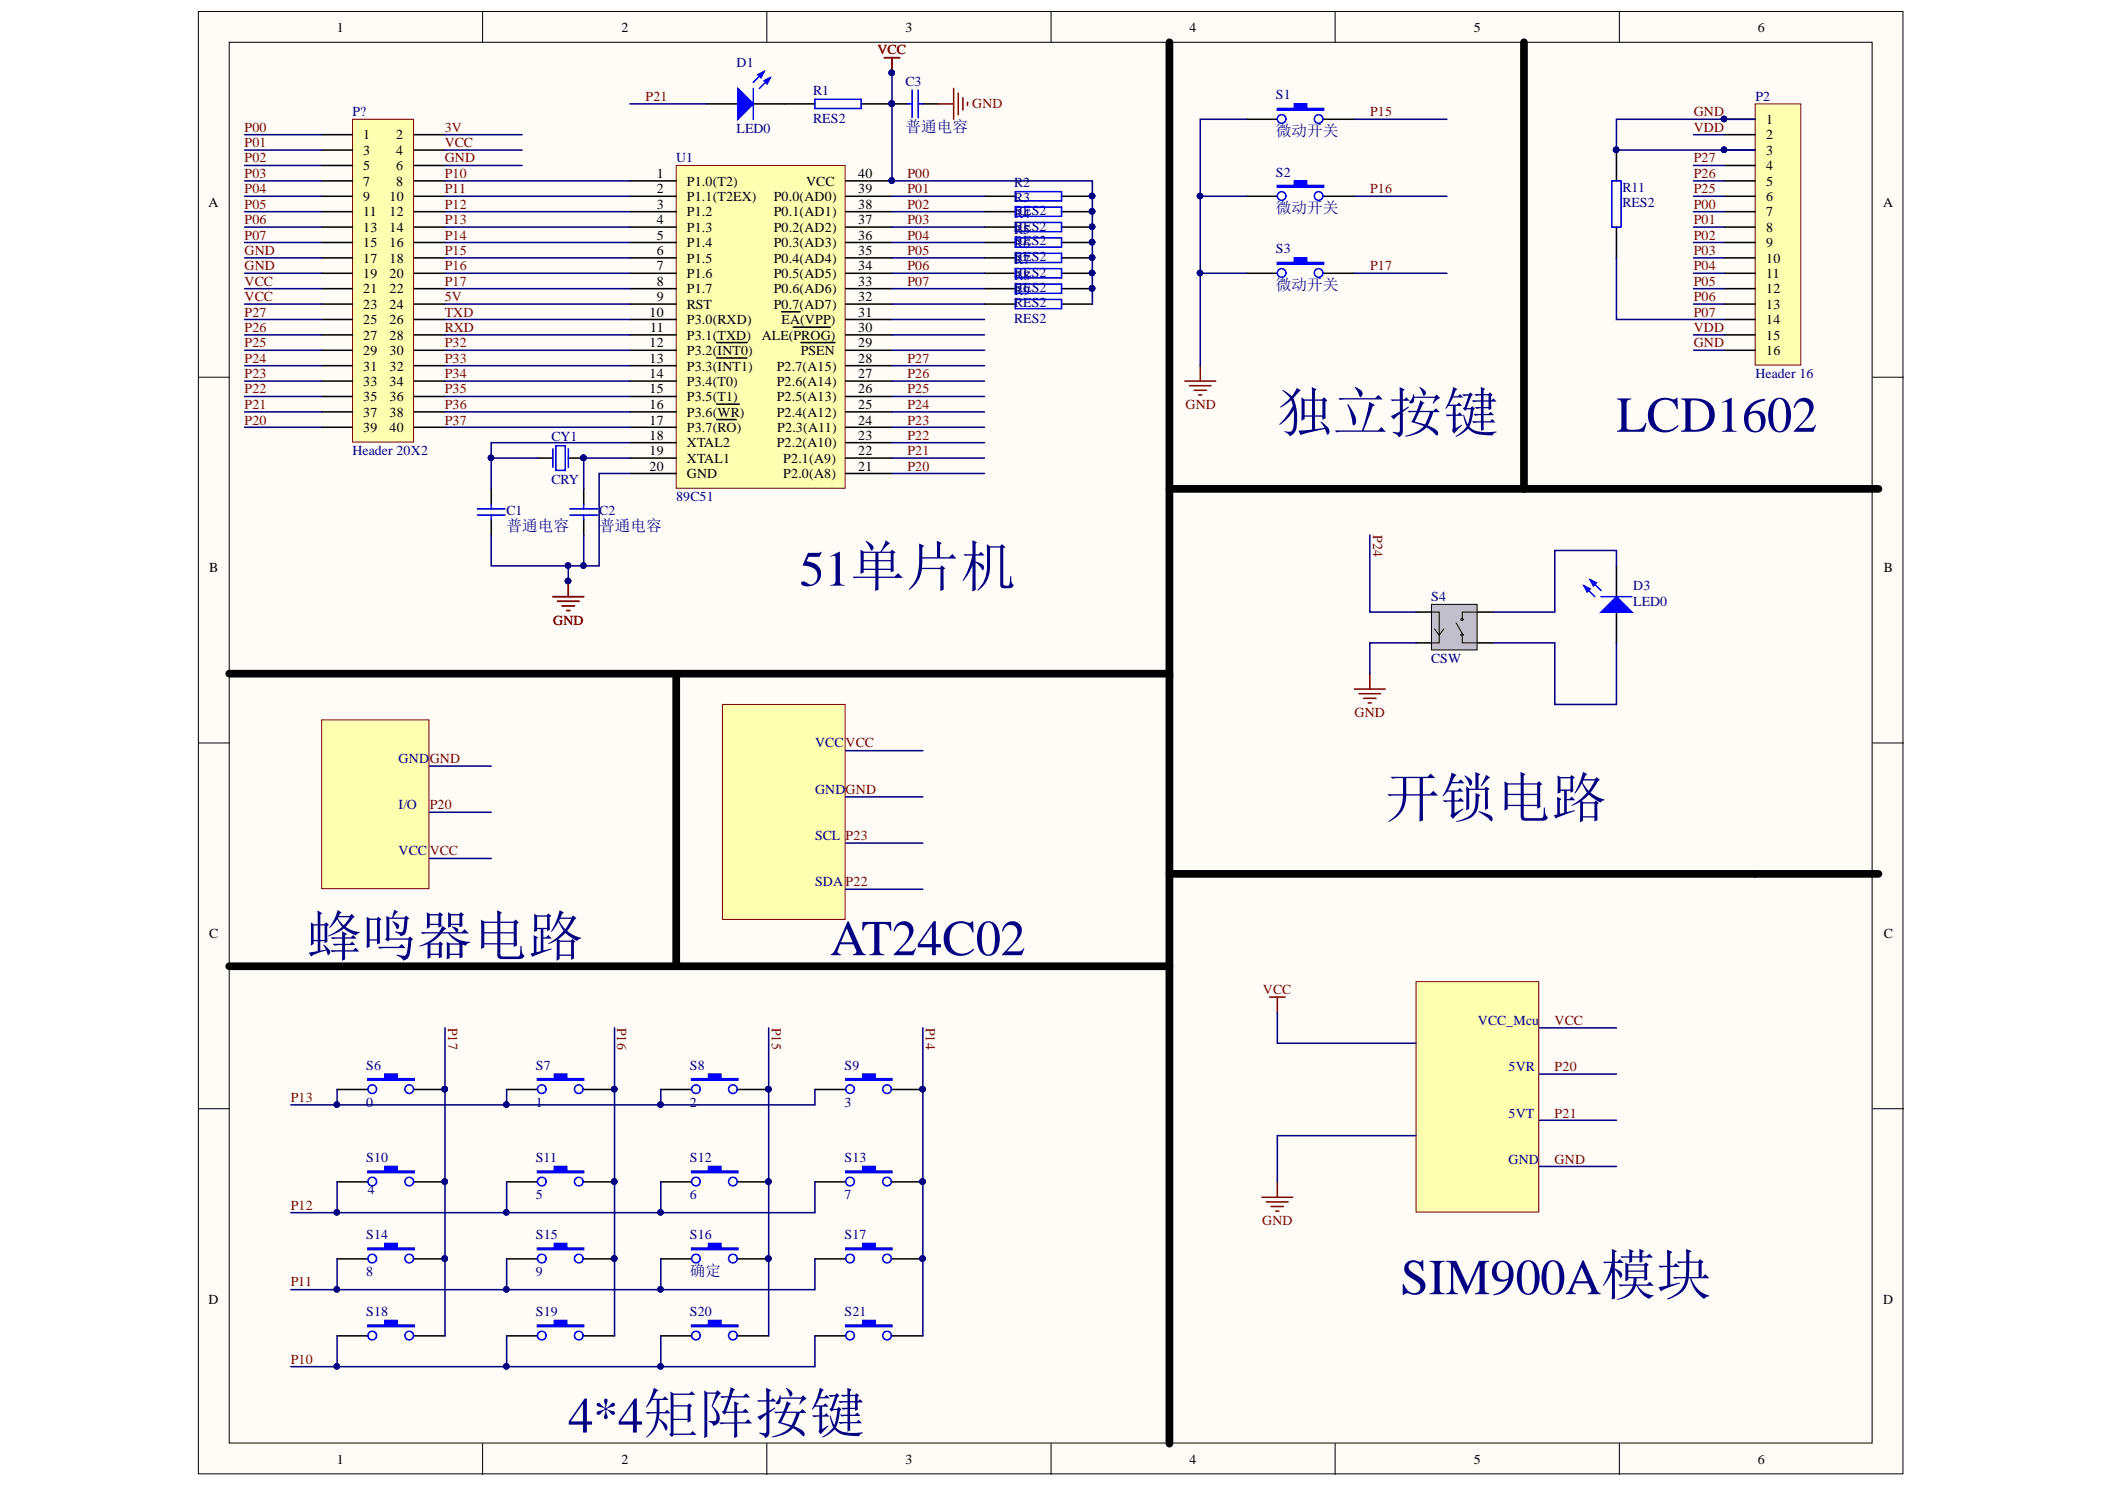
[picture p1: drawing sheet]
<svg xmlns="http://www.w3.org/2000/svg" width="297mm" height="210mm" viewBox="0 0 297 210" stroke-linecap="round" stroke-linejoin="round" font-family="sans-serif">
<defs><g id="words">
<g font-size="7.8" fill="#000080">
<text x="180.2" y="60.9">独立按键</text>
<text x="195.4" y="115.2">开锁电路</text>
<text x="43.2" y="134.7">蜂鸣器电路</text>
</g>
<g font-size="7.1" fill="#000080">
<text x="228.1" y="60.9">LCD1602</text>
<text x="112.8" y="82.6">51单片机</text>
<text x="117.1" y="134.7">AT24C02</text>
<text x="197.6" y="182.6">SIM900A模块</text>
<text x="80.2" y="202.1">4*4矩阵按键</text>
</g>
<g font-size="2.2" fill="#000080">
<text x="127.8" y="18.6">普通电容</text>
<text x="180.1" y="19.3">微动开关</text>
<text x="180.1" y="30.1">微动开关</text>
<text x="180.1" y="41">微动开关</text>
<text x="71.5" y="74.8">普通电容</text>
<text x="84.6" y="74.8">普通电容</text>
<text x="97.3" y="179.9">确定</text>
</g>
<g font-size="2" fill="#800000">
<text x="193.8" y="75.5" transform="rotate(90 193.8 75.5)">P24</text>
<text x="63.3" y="145" transform="rotate(90 63.3 145)">P17</text>
<text x="87.1" y="145" transform="rotate(90 87.1 145)">P16</text>
<text x="108.9" y="145" transform="rotate(90 108.9 145)">P15</text>
<text x="130.7" y="145" transform="rotate(90 130.7 145)">P14</text>
</g>
<g font-size="1.9">
<text x="47.5" y="4.5">1</text>
<text x="87.7" y="4.5">2</text>
<text x="127.8" y="4.5">3</text>
<text x="167.9" y="4.5">4</text>
<text x="208" y="4.5">5</text>
<text x="248" y="4.5">6</text>
<text x="249.2" y="17.5">1</text>
<text x="51.3" y="19.7">1</text>
<text x="51.3" y="21.9">3</text>
<text x="51.3" y="24">5</text>
<text x="55.9" y="19.7">2</text>
<text x="55.9" y="21.9">4</text>
<text x="55.9" y="24">6</text>
<text x="249.2" y="19.7">2</text>
<text x="249.2" y="21.9">3</text>
<text x="249.2" y="24">4</text>
<text x="29.4" y="29.1">A</text>
<text x="51.3" y="26.2">7</text>
<text x="51.3" y="28.4">9</text>
<text x="55" y="28.4">10</text>
<text x="55.9" y="26.2">8</text>
<text x="92.7" y="25.1">1</text>
<text x="92.7" y="27.3">2</text>
<text x="92.7" y="29.5">3</text>
<text x="96.9" y="26.2">P1.0(T2)</text>
<text x="96.9" y="28.4">P1.1(T2EX)</text>
<text x="109.2" y="28.4">P0.0(AD0)</text>
<text x="113.7" y="26.2">VCC</text>
<text x="121.1" y="29.5">38</text>
<text x="121.1" y="27.3">39</text>
<text x="121.1" y="25.1">40</text>
<text x="249.2" y="26.2">5</text>
<text x="249.2" y="28.4">6</text>
<text x="265.7" y="29.1">A</text>
<text x="51.3" y="30.5">11</text>
<text x="51.3" y="32.7">13</text>
<text x="51.3" y="34.9">15</text>
<text x="55" y="30.5">12</text>
<text x="55" y="32.7">14</text>
<text x="55" y="34.9">16</text>
<text x="92.7" y="31.6">4</text>
<text x="92.7" y="33.8">5</text>
<text x="92.7" y="36">6</text>
<text x="96.9" y="30.5">P1.2</text>
<text x="96.9" y="32.7">P1.3</text>
<text x="96.9" y="34.9">P1.4</text>
<text x="109.2" y="34.9">P0.3(AD3)</text>
<text x="109.2" y="32.7">P0.2(AD2)</text>
<text x="109.2" y="30.5">P0.1(AD1)</text>
<text x="121.1" y="36">35</text>
<text x="121.1" y="33.8">36</text>
<text x="121.1" y="31.6">37</text>
<text x="249.2" y="30.5">7</text>
<text x="249.2" y="32.7">8</text>
<text x="249.2" y="34.9">9</text>
<text x="51.3" y="37.1">17</text>
<text x="51.3" y="39.2">19</text>
<text x="51.3" y="41.4">21</text>
<text x="55" y="37.1">18</text>
<text x="55" y="39.2">20</text>
<text x="55" y="41.4">22</text>
<text x="92.7" y="38.1">7</text>
<text x="92.7" y="40.3">8</text>
<text x="96.9" y="37.1">P1.5</text>
<text x="96.9" y="39.2">P1.6</text>
<text x="96.9" y="41.4">P1.7</text>
<text x="109.2" y="41.4">P0.6(AD6)</text>
<text x="109.2" y="39.2">P0.5(AD5)</text>
<text x="109.2" y="37.1">P0.4(AD4)</text>
<text x="121.1" y="40.3">33</text>
<text x="121.1" y="38.1">34</text>
<text x="249.2" y="37.1">10</text>
<text x="249.2" y="39.2">11</text>
<text x="249.2" y="41.4">12</text>
<text x="51.3" y="43.6">23</text>
<text x="51.3" y="45.7">25</text>
<text x="51.3" y="47.9">27</text>
<text x="55" y="43.6">24</text>
<text x="55" y="45.7">26</text>
<text x="55" y="47.9">28</text>
<text x="91.7" y="44.7">10</text>
<text x="91.8" y="46.8">11</text>
<text x="92.7" y="42.5">9</text>
<text x="96.9" y="43.6">RST</text>
<text x="96.9" y="45.7">P3.0(RXD)</text>
<text x="96.9" y="47.9">P3.1(TXD)</text>
<text x="107.5" y="47.9">ALE(PROG)</text>
<text x="109.2" y="43.6">P0.7(AD7)</text>
<text x="110.3" y="45.7">EA(VPP)</text>
<text x="121.1" y="46.8">30</text>
<text x="121.1" y="44.7">31</text>
<text x="121.1" y="42.5">32</text>
<text x="249.2" y="43.6">13</text>
<text x="249.2" y="45.7">14</text>
<text x="249.2" y="47.9">15</text>
<text x="51.3" y="50.1">29</text>
<text x="51.3" y="52.3">31</text>
<text x="55" y="50.1">30</text>
<text x="55" y="52.3">32</text>
<text x="91.7" y="49">12</text>
<text x="91.7" y="51.2">13</text>
<text x="91.7" y="53.3">14</text>
<text x="96.9" y="50.1">P3.2(INT0)</text>
<text x="96.9" y="52.3">P3.3(INT1)</text>
<text x="109.6" y="52.3">P2.7(A15)</text>
<text x="113" y="50.1">PSEN</text>
<text x="121.1" y="53.3">27</text>
<text x="121.1" y="51.2">28</text>
<text x="121.1" y="49">29</text>
<text x="249.2" y="50.1">16</text>
<text x="51.3" y="54.4">33</text>
<text x="51.3" y="56.6">35</text>
<text x="51.3" y="58.8">37</text>
<text x="55" y="54.4">34</text>
<text x="55" y="56.6">36</text>
<text x="55" y="58.8">38</text>
<text x="91.7" y="55.5">15</text>
<text x="91.7" y="57.7">16</text>
<text x="91.7" y="59.9">17</text>
<text x="96.9" y="54.4">P3.4(T0)</text>
<text x="96.9" y="56.6">P3.5(T1)</text>
<text x="96.9" y="58.8">P3.6(WR)</text>
<text x="109.6" y="58.8">P2.4(A12)</text>
<text x="109.6" y="56.6">P2.5(A13)</text>
<text x="109.6" y="54.4">P2.6(A14)</text>
<text x="121.1" y="59.9">24</text>
<text x="121.1" y="57.7">25</text>
<text x="121.1" y="55.5">26</text>
<text x="51.3" y="60.9">39</text>
<text x="55" y="60.9">40</text>
<text x="91.7" y="62">18</text>
<text x="91.7" y="64.2">19</text>
<text x="96.9" y="63.1">XTAL2</text>
<text x="96.9" y="65.3">XTAL1</text>
<text x="96.9" y="60.9">P3.7(RO)</text>
<text x="109.6" y="63.1">P2.2(A10)</text>
<text x="109.7" y="60.9">P2.3(A11)</text>
<text x="110.5" y="65.3">P2.1(A9)</text>
<text x="121.1" y="64.2">22</text>
<text x="121.1" y="62">23</text>
<text x="91.7" y="66.4">20</text>
<text x="96.9" y="67.5">GND</text>
<text x="110.5" y="67.5">P2.0(A8)</text>
<text x="121.1" y="66.4">21</text>
<text x="29.5" y="80.8">B</text>
<text x="265.8" y="80.8">B</text>
<text x="29.5" y="132.4">C</text>
<text x="265.8" y="132.4">C</text>
<text x="29.4" y="183.9">D</text>
<text x="265.7" y="183.9">D</text>
<text x="47.5" y="206.5">1</text>
<text x="87.7" y="206.5">2</text>
<text x="127.8" y="206.5">3</text>
<text x="167.9" y="206.5">4</text>
<text x="208" y="206.5">5</text>
<text x="248" y="206.5">6</text>
</g>
<g font-size="1.9" fill="#000080">
<text x="103.9" y="9.5">D1</text>
<text x="49.7" y="16.4">P?</text>
<text x="114.8" y="13.3">R1</text>
<text x="114.8" y="17.3">RES2</text>
<text x="127.8" y="12.1">C3</text>
<text x="180.1" y="14">S1</text>
<text x="247.7" y="14.3">P2</text>
<text x="95.4" y="22.9">U1</text>
<text x="103.9" y="18.8">LED0</text>
<text x="143.1" y="26.4">R2</text>
<text x="143.1" y="28.5">R3</text>
<text x="180.1" y="24.9">S2</text>
<text x="228.9" y="27">R11</text>
<text x="228.9" y="29.2">RES2</text>
<text x="143.1" y="30.7">R4</text>
<text x="143.1" y="34.6">RES2</text>
<text x="143.1" y="30.3">RES2</text>
<text x="143.1" y="35.1">R6</text>
<text x="143.1" y="32.5">RES2</text>
<text x="143.1" y="32.9">R5</text>
<text x="180.1" y="35.7">S3</text>
<text x="143.1" y="41.6">R9</text>
<text x="143.1" y="39">RES2</text>
<text x="143.1" y="39.4">R8</text>
<text x="143.1" y="37.2">R7</text>
<text x="143.1" y="41.1">RES2</text>
<text x="143.1" y="36.8">RES2</text>
<text x="143.1" y="45.5">RES2</text>
<text x="143.1" y="43.3">RES2</text>
<text x="247.7" y="53.3">Header 16</text>
<text x="49.7" y="64.2">Header 20X2</text>
<text x="77.8" y="62.3">CY1</text>
<text x="77.8" y="68.3">CRY</text>
<text x="95.4" y="70.7">89C51</text>
<text x="71.5" y="72.6">C1</text>
<text x="84.6" y="72.6">C2</text>
<text x="230.5" y="83.3">D3</text>
<text x="202" y="84.8">S4</text>
<text x="230.5" y="85.5">LED0</text>
<text x="202" y="93.5">CSW</text>
<text x="56.2" y="107.6">GND</text>
<text x="115" y="105.4">VCC</text>
<text x="115" y="112">GND</text>
<text x="56.2" y="114.1">I/O</text>
<text x="115" y="118.5">SCL</text>
<text x="56.2" y="120.6">VCC</text>
<text x="115" y="125">SDA</text>
<text x="208.6" y="144.5">VCC_Mcu</text>
<text x="51.7" y="150.9">S6</text>
<text x="75.6" y="150.9">S7</text>
<text x="97.3" y="150.9">S8</text>
<text x="119.2" y="150.9">S9</text>
<text x="212.9" y="151.1">5VR</text>
<text x="51.7" y="156.1">0</text>
<text x="75.6" y="156.1">1</text>
<text x="97.3" y="156.1">2</text>
<text x="119.2" y="156.1">3</text>
<text x="212.9" y="157.6">5VT</text>
<text x="51.7" y="163.9">S10</text>
<text x="75.6" y="163.9">S11</text>
<text x="97.3" y="163.9">S12</text>
<text x="119.2" y="163.9">S13</text>
<text x="212.9" y="164.1">GND</text>
<text x="51.9" y="168.5">4</text>
<text x="75.6" y="169.1">5</text>
<text x="97.3" y="169.1">6</text>
<text x="119.2" y="169.1">7</text>
<text x="51.7" y="174.8">S14</text>
<text x="51.7" y="179.9">8</text>
<text x="75.6" y="174.8">S15</text>
<text x="75.6" y="179.9">9</text>
<text x="97.3" y="174.8">S16</text>
<text x="119.2" y="174.8">S17</text>
<text x="51.7" y="185.6">S18</text>
<text x="75.6" y="185.6">S19</text>
<text x="97.3" y="185.6">S20</text>
<text x="119.2" y="185.6">S21</text>
</g>
<g font-size="1.9" fill="#800000">
<text x="123.8" y="7.7">VCC</text>
<text x="91.1" y="14.3">P21</text>
<text x="137.2" y="15.3">GND</text>
<text x="193.3" y="16.4">P15</text>
<text x="239" y="16.4">GND</text>
<text x="34.5" y="18.6">P00</text>
<text x="34.5" y="20.8">P01</text>
<text x="34.5" y="22.9">P02</text>
<text x="62.8" y="18.6">3V</text>
<text x="62.8" y="20.8">VCC</text>
<text x="62.8" y="22.9">GND</text>
<text x="239" y="18.6">VDD</text>
<text x="239" y="22.9">P27</text>
<text x="34.5" y="25.1">P03</text>
<text x="34.5" y="27.3">P04</text>
<text x="34.5" y="29.5">P05</text>
<text x="62.8" y="25.1">P10</text>
<text x="62.8" y="27.3">P11</text>
<text x="62.8" y="29.5">P12</text>
<text x="128" y="25.1">P00</text>
<text x="128" y="27.3">P01</text>
<text x="128" y="29.5">P02</text>
<text x="193.3" y="27.3">P16</text>
<text x="239" y="25.1">P26</text>
<text x="239" y="27.3">P25</text>
<text x="239" y="29.5">P00</text>
<text x="34.5" y="31.6">P06</text>
<text x="34.5" y="33.8">P07</text>
<text x="34.5" y="36">GND</text>
<text x="62.8" y="31.6">P13</text>
<text x="62.8" y="33.8">P14</text>
<text x="62.8" y="36">P15</text>
<text x="128" y="31.6">P03</text>
<text x="128" y="33.8">P04</text>
<text x="128" y="36">P05</text>
<text x="239" y="31.6">P01</text>
<text x="239" y="33.8">P02</text>
<text x="239" y="36">P03</text>
<text x="34.5" y="38.1">GND</text>
<text x="34.5" y="40.3">VCC</text>
<text x="62.8" y="38.1">P16</text>
<text x="62.8" y="40.3">P17</text>
<text x="128" y="38.1">P06</text>
<text x="128" y="40.3">P07</text>
<text x="193.3" y="38.1">P17</text>
<text x="239" y="38.1">P04</text>
<text x="239" y="40.3">P05</text>
<text x="34.5" y="42.5">VCC</text>
<text x="34.5" y="44.7">P27</text>
<text x="34.5" y="46.8">P26</text>
<text x="62.8" y="42.5">5V</text>
<text x="62.8" y="44.7">TXD</text>
<text x="62.8" y="46.8">RXD</text>
<text x="239" y="42.5">P06</text>
<text x="239" y="44.7">P07</text>
<text x="239" y="46.8">VDD</text>
<text x="34.5" y="49">P25</text>
<text x="34.5" y="51.2">P24</text>
<text x="34.5" y="53.3">P23</text>
<text x="62.8" y="49">P32</text>
<text x="62.8" y="51.2">P33</text>
<text x="62.8" y="53.3">P34</text>
<text x="128" y="51.2">P27</text>
<text x="128" y="53.3">P26</text>
<text x="239" y="49">GND</text>
<text x="34.5" y="55.5">P22</text>
<text x="34.5" y="57.7">P21</text>
<text x="34.5" y="59.9">P20</text>
<text x="62.8" y="55.5">P35</text>
<text x="62.8" y="57.7">P36</text>
<text x="62.8" y="59.9">P37</text>
<text x="128" y="55.5">P25</text>
<text x="128" y="57.7">P24</text>
<text x="128" y="59.9">P23</text>
<text x="167.3" y="57.7">GND</text>
<text x="128" y="62">P22</text>
<text x="128" y="64.2">P21</text>
<text x="128" y="66.4">P20</text>
<text x="78.1" y="88.1">GND</text>
<text x="191.1" y="101.1">GND</text>
<text x="60.6" y="107.6">GND</text>
<text x="119.3" y="105.4">VCC</text>
<text x="119.3" y="112">GND</text>
<text x="60.6" y="114.1">P20</text>
<text x="119.3" y="118.5">P23</text>
<text x="60.6" y="120.6">VCC</text>
<text x="119.3" y="125">P22</text>
<text x="178.2" y="140.2">VCC</text>
<text x="219.4" y="144.5">VCC</text>
<text x="41" y="155.4">P13</text>
<text x="219.4" y="151.1">P20</text>
<text x="219.4" y="157.6">P21</text>
<text x="219.4" y="164.1">GND</text>
<text x="41" y="170.7">P12</text>
<text x="178.1" y="172.8">GND</text>
<text x="41" y="181.5">P11</text>
<text x="41" y="192.4">P10</text>
</g>
</g></defs>
<g fill="#fffcf8" stroke="#000" stroke-width=".14">
<path d="M28 1.6h240.5v206.3h-240.5z"/>
<path d="M32.3 6h231.9v197.6h-231.9z"/>
</g>
<g fill="none" stroke="#000" stroke-width=".14">
<path d="M68.1 1.6v4.4M108.2 1.6v4.4M148.3 1.6v4.4M188.4 1.6v4.4M228.5 1.6v4.4M28 53.2h4.3M264.3 53.2h4.3M28 104.8h4.3M264.3 104.8h4.3M28 156.4h4.3M264.3 156.4h4.3M68.1 203.6v4.4"/>
<path d="M108.2 203.6v4.4M148.3 203.6v4.4M188.4 203.6v4.4M228.5 203.6v4.4"/>
</g>
<path d="M95.4 23.3h23.9v45.6h-23.9z" fill="#ffffb0" stroke="#800000" stroke-width=".14"/>
<g fill="none" stroke="#000" stroke-width=".22">
<path d="M88.9 38.5h6.5M88.9 36.4h6.5M88.9 34.2h6.5M88.9 32h6.5M88.9 29.9h6.5M88.9 27.7h6.5M88.9 25.5h6.5M119.3 38.5h6.6M119.3 36.4h6.6M119.3 34.2h6.6M119.3 32h6.6M119.3 29.9h6.6"/>
<path d="M119.3 27.7h6.6M119.3 25.5h6.6M88.9 42.9h6.5M88.9 58.1h6.5M88.9 55.9h6.5M88.9 53.8h6.5M88.9 51.6h6.5M88.9 49.4h6.5M88.9 47.2h6.5M88.9 45.1h6.5M88.9 40.7h6.5M101.1 48.3h4.3"/>
<path d="M101.1 50.5h4.3M101.1 57h3.2M101.1 59.2h2.8M110.3 44h2.6M111.9 46.2h5.3M113 48.3h4.8M119.3 42.9h6.6M119.3 58.1h6.6M119.3 55.9h6.6M119.3 53.8h6.6M119.3 51.6h6.6M119.3 49.4h6.6"/>
<path d="M119.3 47.2h6.6M119.3 45.1h6.6M119.3 40.7h6.6M88.9 62.4h6.5M88.9 64.6h6.5M88.9 66.8h6.5M88.9 60.3h6.5M119.3 62.4h6.6M119.3 64.6h6.6M119.3 66.8h6.6M119.3 60.3h6.6"/>
</g>
<circle cx="125.8" cy="25.5" r=".39" fill="#000080" stroke="#000080" stroke-width=".14"/>
<path d="M49.7 16.8h8.7v45.6h-8.7z" fill="#ffffb0" stroke="#800000" stroke-width=".14"/>
<g fill="none" stroke="#000" stroke-width=".22">
<path d="M45.4 19h4.3M58.4 19h4.4M99.8 14.7h4.3M106.3 14.7h8.7M121.5 14.7h6.5M130.2 14.7h2.2M45.4 21.2h4.3M45.4 23.3h4.3M45.4 25.5h4.3M45.4 27.7h4.3M45.4 29.9h4.3M45.4 32h4.3"/>
<path d="M45.4 34.2h4.3M45.4 36.4h4.3M45.4 38.5h4.3M58.4 21.2h4.4M58.4 23.3h4.4M58.4 25.5h4.4M58.4 27.7h4.4M58.4 29.9h4.4M58.4 32h4.4M58.4 34.2h4.4M58.4 36.4h4.4M58.4 38.5h4.4"/>
<path d="M138.9 27.7h4.4M138.9 29.9h4.4M138.9 32h4.4M138.9 34.2h4.4M138.9 36.4h4.4M138.9 38.5h4.4M149.8 27.7h4.3M149.8 29.9h4.3M149.8 32h4.3M149.8 34.2h4.3M149.8 36.4h4.3M149.8 38.5h4.3"/>
<path d="M45.4 40.7h4.3M45.4 42.9h4.3M45.4 45.1h4.3M45.4 47.2h4.3M45.4 49.4h4.3M45.4 51.6h4.3M45.4 53.8h4.3M45.4 55.9h4.3M45.4 58.1h4.3M58.4 40.7h4.4M58.4 42.9h4.4M58.4 45.1h4.4"/>
<path d="M58.4 47.2h4.4M58.4 49.4h4.4M58.4 51.6h4.4M58.4 53.8h4.4M58.4 55.9h4.4M58.4 58.1h4.4M138.9 40.7h4.4M138.9 42.9h4.4M149.8 40.7h4.3M149.8 42.9h4.3M45.4 60.3h4.3M58.4 60.3h4.4"/>
<path d="M69.3 69v2.1M69.3 73.3v2.2M75.8 64.6h2.2M80.2 64.6h2.2M82.4 69v2.1M82.4 73.3v2.2"/>
</g>
<g fill="#000080" stroke="#000080" stroke-width=".14">
<circle cx="82.3" cy="64.6" r=".39"/>
<circle cx="80.2" cy="82" r=".39"/>
<circle cx="154.1" cy="32" r=".39"/>
<circle cx="154.1" cy="27.6" r=".39"/>
<circle cx="154.1" cy="36.3" r=".39"/>
<circle cx="154.1" cy="40.7" r=".39"/>
<circle cx="154.1" cy="38.5" r=".39"/>
<circle cx="154.1" cy="29.8" r=".39"/>
<circle cx="154.1" cy="34.2" r=".39"/>
<circle cx="125.8" cy="14.6" r=".39"/>
</g>
<g fill="none" stroke="#00f" stroke-width=".22">
<path d="M115 14h6.5v1.3h-6.5zM128 14.7h.7M128.7 12.7v3.9M129.6 14.7h.6M129.6 12.7v3.9M143.3 27h6.5v1.3h-6.5zM143.3 29.2h6.5v1.3h-6.5zM143.3 31.4h6.5v1.3h-6.5zM143.3 33.6h6.5v1.3h-6.5zM143.3 35.7h6.5v1.3h-6.5zM143.3 37.9h6.5v1.3h-6.5zM143.3 40.1h6.5v1.3h-6.5z"/>
<path d="M143.3 42.2h6.5v1.3h-6.5zM67.4 72.7h3.9M67.4 71.8h3.9M69.3 71.1v.7M69.3 72.7v.6M78 63.3v2.6M78.5 62.9h1.3v3.5h-1.3zM80.2 63.3v2.6M80.4 72.7h3.9M80.4 71.8h3.9M82.4 71.1v.7M82.4 72.7v.6"/>
</g>
<path d="M78 84.2h4.4M78.7 84.8h3M79.3 85.5h1.8M80 86.1h.4M80.2 82v2.2" fill="none" stroke="#800000" stroke-width=".22"/>
<path d="M104.1 12.5l2.2 2.2-2.2 2.1z" fill="#00f"/>
<path d="M104.1 12.5l2.2 2.2-2.2 2.1zM107.8 10.1l-1.5 1.5M108.7 11l-1.5 1.5" fill="none" stroke="#00f" stroke-width=".22"/>
<path d="M107.8 11.4l.9-.4-.4 .8z" fill="#00f"/>
<path d="M107.8 11.4l.9-.4-.4 .8z" fill="none" stroke="#00f" stroke-width=".22"/>
<path d="M106.9 10.5l.9-.4-.4 .9z" fill="#00f"/>
<path d="M106.3 12.5v4.3M106.9 10.5l.9-.4-.4 .9z" fill="none" stroke="#00f" stroke-width=".22"/>
<path d="M132.4 14.7h2.2M134.6 12.5v4.3M135.2 13.1v3.1M135.9 13.8v1.7M136.5 14.4v.5" fill="none" stroke="#800000" stroke-width=".22"/>
<path d="M175.9 16.8h4.3M186.8 16.8h4.3" fill="none" stroke="#000" stroke-width=".22"/>
<path d="M180.2 15.3h2.4v-.6h1.8v.6h2.4v.2h-6.6z" fill-rule="evenodd" fill="#00f"/>
<g fill="none" stroke="#00f" stroke-width=".22">
<path d="M180.2 15.3h2.4v-.6h1.8v.6h2.4v.2h-6.6z"/>
<circle cx="180.9" cy="16.8" r=".61"/>
<circle cx="186.1" cy="16.8" r=".61"/>
</g>
<path d="M175.9 27.7h4.3M186.8 27.7h4.3" fill="none" stroke="#000" stroke-width=".22"/>
<path d="M180.2 26.2h2.4v-.7h1.8v.7h2.4v.2h-6.6z" fill-rule="evenodd" fill="#00f"/>
<g fill="none" stroke="#00f" stroke-width=".22">
<path d="M180.2 26.2h2.4v-.7h1.8v.7h2.4v.2h-6.6z"/>
<circle cx="180.9" cy="27.6" r=".61"/>
<circle cx="186.1" cy="27.6" r=".61"/>
</g>
<path d="M175.9 38.5h4.3M186.8 38.5h4.3" fill="none" stroke="#000" stroke-width=".22"/>
<path d="M180.2 37h2.4v-.6h1.8v.6h2.4v.2h-6.6z" fill-rule="evenodd" fill="#00f"/>
<g fill="none" stroke="#00f" stroke-width=".22">
<path d="M180.2 37h2.4v-.6h1.8v.6h2.4v.2h-6.6z"/>
<circle cx="180.9" cy="38.5" r=".61"/>
<circle cx="186.1" cy="38.5" r=".61"/>
</g>
<path d="M167.2 53.8h4.3M167.8 54.4h3.1M168.5 55.1h1.7M169.2 55.7h.4M169.4 51.6v2.2" fill="none" stroke="#800000" stroke-width=".22"/>
<path d="M247.7 14.7h6.4v36.8h-6.4z" fill="#ffffb0" stroke="#800000" stroke-width=".14"/>
<g fill="none" stroke="#000" stroke-width=".22">
<path d="M243.3 16.8h4.4M243.3 19h4.4M228.1 21.2v4.3M228.1 32v4.4M243.3 21.2h4.4M243.3 23.3h4.4M243.3 25.5h4.4M243.3 27.7h4.4M243.3 29.9h4.4M243.3 32h4.4M243.3 34.2h4.4M243.3 36.4h4.4"/>
<path d="M243.3 38.5h4.4M243.3 40.7h4.4M243.3 42.9h4.4M243.3 45.1h4.4M243.3 47.2h4.4M243.3 49.4h4.4M199.8 86.3h2.2M199.8 90.7h2.2M208.5 86.3h2.2M208.5 90.7h2.2"/>
</g>
<g fill="#000080" stroke="#000080" stroke-width=".14">
<circle cx="243.3" cy="16.8" r=".39"/>
<circle cx="243.3" cy="21.1" r=".39"/>
<circle cx="228.1" cy="21.1" r=".39"/>
</g>
<path d="M227.4 25.5h1.3v6.5h-1.3z" fill="none" stroke="#00f" stroke-width=".22"/>
<path d="M202 85.3h6.4v6.4h-6.4z" fill="#c0c0c0" stroke="#000" stroke-width=".14"/>
<g fill="none" stroke="#000" stroke-width=".14">
<path d="M202 86.3h1.1v4.4h-1.1M202.4 88.7l.7 .9 .6-.9M205.5 87.9l.8 1.5M206.3 89.8v.9h2.2M208.5 86.3h-2.2v.9"/>
<circle cx="206.3" cy="87.4" r=".15"/>
<circle cx="206.3" cy="89.6" r=".15"/>
</g>
<path d="M191.1 97.2h4.4M191.8 97.9h3M192.4 98.5h1.8M193.1 99.2h.4M193.3 95v2.2" fill="none" stroke="#800000" stroke-width=".22"/>
<path d="M199.8 138.5h17.3v32.5h-17.3z" fill="#ffffb0" stroke="#800000" stroke-width=".14"/>
<path d="M165 6v89h-132.7M215 6v63" fill="none" stroke="#000" stroke-width="1.1"/>
<path d="M228.1 79.8v4.4M228.1 86.3v4.4" fill="none" stroke="#000" stroke-width=".22"/>
<path d="M225.9 86.3l2.2-2.1 2.2 2.1z" fill="#00f"/>
<path d="M223.5 82.6l1.6 1.6M224.4 81.8l1.5 1.5M225.9 86.3l2.2-2.1 2.2 2.1z" fill="none" stroke="#00f" stroke-width=".22"/>
<path d="M224.4 81.8l.9 .4-.5 .4z" fill="#00f"/>
<path d="M224.4 81.8l.9 .4-.5 .4z" fill="none" stroke="#00f" stroke-width=".22"/>
<path d="M223.5 82.6l.9 .5-.4 .4z" fill="#00f"/>
<path d="M223.5 82.6l.9 .5-.4 .4zM225.9 84.2h4.4" fill="none" stroke="#00f" stroke-width=".22"/>
<path d="M165 69h100.1M165 95v108.6M165 123.3h100.1" fill="none" stroke="#000" stroke-width="1.1"/>
<path d="M47.6 153.7h4.3M58.4 153.7h4.4" fill="none" stroke="#000" stroke-width=".22"/>
<circle cx="62.8" cy="153.6" r=".39" fill="#000080" stroke="#000080" stroke-width=".14"/>
<path d="M51.9 152.2h2.4v-.7h1.8v.7h2.3v.2h-6.5z" fill-rule="evenodd" fill="#00f"/>
<g fill="none" stroke="#00f" stroke-width=".22">
<path d="M51.9 152.2h2.4v-.7h1.8v.7h2.3v.2h-6.5z"/>
<circle cx="52.5" cy="153.6" r=".61"/>
<circle cx="57.7" cy="153.6" r=".61"/>
</g>
<g fill="#000080" stroke="#000080" stroke-width=".14">
<circle cx="62.8" cy="153.6" r=".39"/>
<circle cx="62.8" cy="166.7" r=".39"/>
</g>
<path d="M47.6 166.7h4.3M58.4 166.7h4.4" fill="none" stroke="#000" stroke-width=".22"/>
<path d="M51.9 165.2h2.4v-.7h1.8v.7h2.3v.2h-6.5z" fill-rule="evenodd" fill="#00f"/>
<g fill="none" stroke="#00f" stroke-width=".22">
<path d="M51.9 165.2h2.4v-.7h1.8v.7h2.3v.2h-6.5z"/>
<circle cx="52.5" cy="166.7" r=".61"/>
<circle cx="57.7" cy="166.7" r=".61"/>
</g>
<g fill="#000080" stroke="#000080" stroke-width=".14">
<circle cx="62.8" cy="166.7" r=".39"/>
<circle cx="62.8" cy="177.5" r=".39"/>
</g>
<path d="M47.6 177.6h4.3M58.4 177.6h4.4" fill="none" stroke="#000" stroke-width=".22"/>
<path d="M51.9 176.1h2.4v-.7h1.8v.7h2.3v.2h-6.5z" fill-rule="evenodd" fill="#00f"/>
<g fill="none" stroke="#00f" stroke-width=".22">
<path d="M51.9 176.1h2.4v-.7h1.8v.7h2.3v.2h-6.5z"/>
<circle cx="52.5" cy="177.5" r=".61"/>
<circle cx="57.7" cy="177.5" r=".61"/>
</g>
<circle cx="62.8" cy="177.5" r=".39" fill="#000080" stroke="#000080" stroke-width=".14"/>
<path d="M47.6 188.4h4.3M58.4 188.4h4.4" fill="none" stroke="#000" stroke-width=".22"/>
<path d="M51.9 186.9h2.4v-.6h1.8v.6h2.3v.2h-6.5z" fill-rule="evenodd" fill="#00f"/>
<g fill="none" stroke="#00f" stroke-width=".22">
<path d="M51.9 186.9h2.4v-.6h1.8v.6h2.3v.2h-6.5z"/>
<circle cx="52.5" cy="188.4" r=".61"/>
<circle cx="57.7" cy="188.4" r=".61"/>
</g>
<path d="M71.5 153.7h4.3M82.4 153.7h4.3" fill="none" stroke="#000" stroke-width=".22"/>
<circle cx="86.7" cy="153.6" r=".39" fill="#000080" stroke="#000080" stroke-width=".14"/>
<path d="M75.8 152.2h2.4v-.7h1.8v.7h2.4v.2h-6.6z" fill-rule="evenodd" fill="#00f"/>
<g fill="none" stroke="#00f" stroke-width=".22">
<path d="M75.8 152.2h2.4v-.7h1.8v.7h2.4v.2h-6.6z"/>
<circle cx="76.5" cy="153.6" r=".61"/>
<circle cx="81.7" cy="153.6" r=".61"/>
</g>
<g fill="#000080" stroke="#000080" stroke-width=".14">
<circle cx="86.7" cy="153.6" r=".39"/>
<circle cx="86.7" cy="166.7" r=".39"/>
</g>
<path d="M71.5 166.7h4.3M82.4 166.7h4.3" fill="none" stroke="#000" stroke-width=".22"/>
<path d="M75.8 165.2h2.4v-.7h1.8v.7h2.4v.2h-6.6z" fill-rule="evenodd" fill="#00f"/>
<g fill="none" stroke="#00f" stroke-width=".22">
<path d="M75.8 165.2h2.4v-.7h1.8v.7h2.4v.2h-6.6z"/>
<circle cx="76.5" cy="166.7" r=".61"/>
<circle cx="81.7" cy="166.7" r=".61"/>
</g>
<g fill="#000080" stroke="#000080" stroke-width=".14">
<circle cx="86.7" cy="166.7" r=".39"/>
<circle cx="86.7" cy="177.5" r=".39"/>
</g>
<path d="M71.5 177.6h4.3M82.4 177.6h4.3" fill="none" stroke="#000" stroke-width=".22"/>
<path d="M75.8 176.1h2.4v-.7h1.8v.7h2.4v.2h-6.6z" fill-rule="evenodd" fill="#00f"/>
<g fill="none" stroke="#00f" stroke-width=".22">
<path d="M75.8 176.1h2.4v-.7h1.8v.7h2.4v.2h-6.6z"/>
<circle cx="76.5" cy="177.5" r=".61"/>
<circle cx="81.7" cy="177.5" r=".61"/>
</g>
<circle cx="86.7" cy="177.5" r=".39" fill="#000080" stroke="#000080" stroke-width=".14"/>
<path d="M71.5 188.4h4.3M82.4 188.4h4.3" fill="none" stroke="#000" stroke-width=".22"/>
<path d="M75.8 186.9h2.4v-.6h1.8v.6h2.4v.2h-6.6z" fill-rule="evenodd" fill="#00f"/>
<g fill="none" stroke="#00f" stroke-width=".22">
<path d="M75.8 186.9h2.4v-.6h1.8v.6h2.4v.2h-6.6z"/>
<circle cx="76.5" cy="188.4" r=".61"/>
<circle cx="81.7" cy="188.4" r=".61"/>
</g>
<path d="M93.2 153.7h4.4M104.1 153.7h4.4" fill="none" stroke="#000" stroke-width=".22"/>
<circle cx="108.4" cy="153.6" r=".39" fill="#000080" stroke="#000080" stroke-width=".14"/>
<path d="M97.6 152.2h2.4v-.7h1.7v.7h2.4v.2h-6.5z" fill-rule="evenodd" fill="#00f"/>
<g fill="none" stroke="#00f" stroke-width=".22">
<path d="M97.6 152.2h2.4v-.7h1.7v.7h2.4v.2h-6.5z"/>
<circle cx="98.2" cy="153.6" r=".61"/>
<circle cx="103.4" cy="153.6" r=".61"/>
</g>
<g fill="#000080" stroke="#000080" stroke-width=".14">
<circle cx="108.4" cy="153.6" r=".39"/>
<circle cx="108.4" cy="166.7" r=".39"/>
</g>
<path d="M93.2 166.7h4.4M104.1 166.7h4.4" fill="none" stroke="#000" stroke-width=".22"/>
<path d="M97.6 165.2h2.4v-.7h1.7v.7h2.4v.2h-6.5z" fill-rule="evenodd" fill="#00f"/>
<g fill="none" stroke="#00f" stroke-width=".22">
<path d="M97.6 165.2h2.4v-.7h1.7v.7h2.4v.2h-6.5z"/>
<circle cx="98.2" cy="166.7" r=".61"/>
<circle cx="103.4" cy="166.7" r=".61"/>
</g>
<g fill="#000080" stroke="#000080" stroke-width=".14">
<circle cx="108.4" cy="166.7" r=".39"/>
<circle cx="108.4" cy="177.5" r=".39"/>
</g>
<path d="M93.2 177.6h4.4M104.1 177.6h4.4" fill="none" stroke="#000" stroke-width=".22"/>
<path d="M97.6 176.1h2.4v-.7h1.7v.7h2.4v.2h-6.5z" fill-rule="evenodd" fill="#00f"/>
<g fill="none" stroke="#00f" stroke-width=".22">
<path d="M97.6 176.1h2.4v-.7h1.7v.7h2.4v.2h-6.5z"/>
<circle cx="98.2" cy="177.5" r=".61"/>
<circle cx="103.4" cy="177.5" r=".61"/>
</g>
<circle cx="108.4" cy="177.5" r=".39" fill="#000080" stroke="#000080" stroke-width=".14"/>
<path d="M93.2 188.4h4.4M104.1 188.4h4.4" fill="none" stroke="#000" stroke-width=".22"/>
<path d="M97.6 186.9h2.4v-.6h1.7v.6h2.4v.2h-6.5z" fill-rule="evenodd" fill="#00f"/>
<g fill="none" stroke="#00f" stroke-width=".22">
<path d="M97.6 186.9h2.4v-.6h1.7v.6h2.4v.2h-6.5z"/>
<circle cx="98.2" cy="188.4" r=".61"/>
<circle cx="103.4" cy="188.4" r=".61"/>
</g>
<path d="M115 153.7h4.3M125.9 153.7h4.3" fill="none" stroke="#000" stroke-width=".22"/>
<circle cx="130.2" cy="153.6" r=".39" fill="#000080" stroke="#000080" stroke-width=".14"/>
<path d="M119.3 152.2h2.4v-.7h1.8v.7h2.4v.2h-6.6z" fill-rule="evenodd" fill="#00f"/>
<g fill="none" stroke="#00f" stroke-width=".22">
<path d="M119.3 152.2h2.4v-.7h1.8v.7h2.4v.2h-6.6z"/>
<circle cx="120" cy="153.6" r=".61"/>
<circle cx="125.2" cy="153.6" r=".61"/>
</g>
<g fill="#000080" stroke="#000080" stroke-width=".14">
<circle cx="130.2" cy="153.6" r=".39"/>
<circle cx="130.2" cy="166.7" r=".39"/>
</g>
<path d="M115 166.7h4.3M125.9 166.7h4.3" fill="none" stroke="#000" stroke-width=".22"/>
<path d="M119.3 165.2h2.4v-.7h1.8v.7h2.4v.2h-6.6z" fill-rule="evenodd" fill="#00f"/>
<g fill="none" stroke="#00f" stroke-width=".22">
<path d="M119.3 165.2h2.4v-.7h1.8v.7h2.4v.2h-6.6z"/>
<circle cx="120" cy="166.7" r=".61"/>
<circle cx="125.2" cy="166.7" r=".61"/>
</g>
<g fill="#000080" stroke="#000080" stroke-width=".14">
<circle cx="130.2" cy="166.7" r=".39"/>
<circle cx="130.2" cy="177.5" r=".39"/>
</g>
<path d="M115 177.6h4.3M125.9 177.6h4.3" fill="none" stroke="#000" stroke-width=".22"/>
<path d="M119.3 176.1h2.4v-.7h1.8v.7h2.4v.2h-6.6z" fill-rule="evenodd" fill="#00f"/>
<g fill="none" stroke="#00f" stroke-width=".22">
<path d="M119.3 176.1h2.4v-.7h1.8v.7h2.4v.2h-6.6z"/>
<circle cx="120" cy="177.5" r=".61"/>
<circle cx="125.2" cy="177.5" r=".61"/>
</g>
<circle cx="130.2" cy="177.5" r=".39" fill="#000080" stroke="#000080" stroke-width=".14"/>
<path d="M115 188.4h4.3M125.9 188.4h4.3" fill="none" stroke="#000" stroke-width=".22"/>
<path d="M119.3 186.9h2.4v-.6h1.8v.6h2.4v.2h-6.6z" fill-rule="evenodd" fill="#00f"/>
<g fill="none" stroke="#00f" stroke-width=".22">
<path d="M119.3 186.9h2.4v-.6h1.8v.6h2.4v.2h-6.6z"/>
<circle cx="120" cy="188.4" r=".61"/>
<circle cx="125.2" cy="188.4" r=".61"/>
</g>
<path d="M95.4 95v41.3M32.3 136.3h132.7" fill="none" stroke="#000" stroke-width="1.1"/>
<g fill="#ffffb0" stroke="#800000" stroke-width=".14">
<path d="M45.4 101.5h15.1v23.9h-15.1z"/>
<path d="M101.9 99.4h17.4v30.3h-17.4z"/>
</g>
<path d="M124.8 8.1h2.2M125.9 8.1v2.2M179.2 140.7h2.1M180.2 140.7v2.1M178.1 168.9h4.3M178.7 169.5h3.1M179.4 170.2h1.7M180 170.8h.5M180.2 166.7v2.2" fill="none" stroke="#800000" stroke-width=".22"/>
<g fill="#000080" stroke="#000080" stroke-width=".14">
<circle cx="125.8" cy="10.3" r=".39"/>
<circle cx="69.3" cy="64.6" r=".39"/>
<circle cx="82.3" cy="64.6" r=".39"/>
<circle cx="80.2" cy="79.8" r=".39"/>
<circle cx="82.3" cy="79.8" r=".39"/>
<circle cx="80.2" cy="82" r=".39"/>
<circle cx="125.8" cy="14.6" r=".39"/>
<circle cx="125.8" cy="25.5" r=".39"/>
<circle cx="154.1" cy="27.6" r=".39"/>
<circle cx="154.1" cy="29.8" r=".39"/>
<circle cx="154.1" cy="32" r=".39"/>
<circle cx="154.1" cy="34.2" r=".39"/>
<circle cx="154.1" cy="36.3" r=".39"/>
<circle cx="154.1" cy="38.5" r=".39"/>
<circle cx="154.1" cy="40.7" r=".39"/>
<circle cx="169.3" cy="27.6" r=".39"/>
<circle cx="169.3" cy="38.5" r=".39"/>
<circle cx="243.3" cy="21.1" r=".39"/>
<circle cx="228.1" cy="21.1" r=".39"/>
<circle cx="243.3" cy="16.8" r=".39"/>
<circle cx="47.5" cy="155.8" r=".39"/>
<circle cx="71.5" cy="155.8" r=".39"/>
<circle cx="93.2" cy="155.8" r=".39"/>
<circle cx="47.5" cy="171" r=".39"/>
<circle cx="71.5" cy="171" r=".39"/>
<circle cx="93.2" cy="171" r=".39"/>
<circle cx="47.5" cy="181.9" r=".39"/>
<circle cx="71.5" cy="181.9" r=".39"/>
<circle cx="93.2" cy="181.9" r=".39"/>
<circle cx="47.5" cy="192.7" r=".39"/>
<circle cx="71.5" cy="192.7" r=".39"/>
<circle cx="93.2" cy="192.7" r=".39"/>
<circle cx="62.8" cy="153.6" r=".39"/>
<circle cx="62.8" cy="166.7" r=".39"/>
<circle cx="62.8" cy="177.5" r=".39"/>
<circle cx="86.7" cy="177.5" r=".39"/>
<circle cx="86.7" cy="166.7" r=".39"/>
<circle cx="86.7" cy="153.6" r=".39"/>
<circle cx="108.4" cy="177.5" r=".39"/>
<circle cx="108.4" cy="166.7" r=".39"/>
<circle cx="108.4" cy="153.6" r=".39"/>
<circle cx="130.2" cy="177.5" r=".39"/>
<circle cx="130.2" cy="166.7" r=".39"/>
<circle cx="130.2" cy="153.6" r=".39"/>
</g>
<g fill="none" stroke="#000080" stroke-width=".22">
<path d="M34.5 19h10.9M62.8 19h10.9M88.9 14.7h10.9M125.9 10.3v15.2h28.2v17.4M175.9 16.8h-6.5v34.8M191.1 16.8h13.1M239 19h4.3M247.7 16.8h-19.6v4.4h19.6M34.5 38.5h10.9M34.5 36.4h10.9M34.5 34.2h10.9M34.5 32h10.9"/>
<path d="M34.5 29.9h10.9M34.5 27.7h10.9M34.5 25.5h10.9M34.5 23.3h10.9M34.5 21.2h10.9M62.8 38.5h26.1M62.8 36.4h26.1M62.8 34.2h26.1M62.8 32h26.1M62.8 29.9h26.1M62.8 27.7h26.1M62.8 25.5h26.1"/>
<path d="M62.8 23.3h10.9M62.8 21.2h10.9M125.9 38.5h13M125.9 36.4h13M125.9 34.2h13M125.9 32h13M125.9 29.9h13M125.9 27.7h13M169.4 38.5h6.5M169.4 27.7h6.5M191.1 38.5h13.1M191.1 27.7h13.1"/>
<path d="M228.1 36.4v8.7h15.2M239 38.5h4.3M239 36.4h4.3M239 34.2h4.3M239 32h4.3M239 29.9h4.3M239 27.7h4.3M239 25.5h4.3M239 23.3h4.3M34.5 58.1h10.9M34.5 55.9h10.9M34.5 53.8h10.9"/>
<path d="M34.5 51.6h10.9M34.5 49.4h10.9M34.5 47.2h10.9M34.5 45.1h10.9M34.5 42.9h10.9M34.5 40.7h10.9M62.8 58.1h26.1M62.8 55.9h26.1M62.8 53.8h26.1M62.8 51.6h26.1M62.8 49.4h26.1M62.8 47.2h26.1"/>
<path d="M62.8 45.1h26.1M62.8 42.9h26.1M62.8 40.7h26.1M125.9 58.1h13M125.9 55.9h13M125.9 53.8h13M125.9 51.6h13M125.9 49.4h13M125.9 47.2h13M125.9 45.1h13M125.9 42.9h13M125.9 40.7h13"/>
<path d="M239 49.4h4.3M239 47.2h4.3M239 42.9h4.3M239 40.7h4.3M34.5 60.3h10.9M62.8 60.3h26.1M69.3 75.5v4.3h13.1v-4.3M69.3 64.6h6.5M80.2 79.8v2.2M88.9 66.8h-4.4v13h-2.1M88.9 62.4h-19.6v6.6M88.9 64.6h-6.5v4.4"/>
<path d="M125.9 64.6h13M125.9 60.3h13M125.9 62.4h13M125.9 66.8h13M193.3 75.5v10.8h6.5M228.1 79.8v-2.1h-8.7v8.6h-8.7M199.8 90.7h-6.5v4.3M210.7 90.7h8.7v8.7h8.7v-8.7M60.6 108.1h8.7M60.6 114.6h8.7M119.3 105.9h10.9M119.3 112.4h10.9"/>
<path d="M119.3 118.9h10.9M60.6 121.1h8.7M119.3 125.4h10.9M47.6 153.7v2.2M62.8 145v43.4M71.5 153.7v2.2M86.7 145v43.4M93.2 153.7v2.2M108.5 145v43.4M115 153.7v2.2h-74M130.2 145v43.4M180.2 142.8v4.4h19.6"/>
<path d="M217.2 145h10.9M217.2 151.5h10.9M217.2 158h10.9M47.6 166.7v4.4M47.6 177.6v4.3M71.5 166.7v4.4M71.5 177.6v4.3M93.2 166.7v4.4M93.2 177.6v4.3M115 166.7v4.4h-74M115 177.6v4.3h-74M199.8 160.2h-19.6v6.5"/>
<path d="M217.2 164.5h10.9M47.6 188.4v4.4M71.5 188.4v4.4M93.2 188.4v4.4M115 188.4v4.4h-74"/>
</g>
<use href="#words"/>
</svg>
